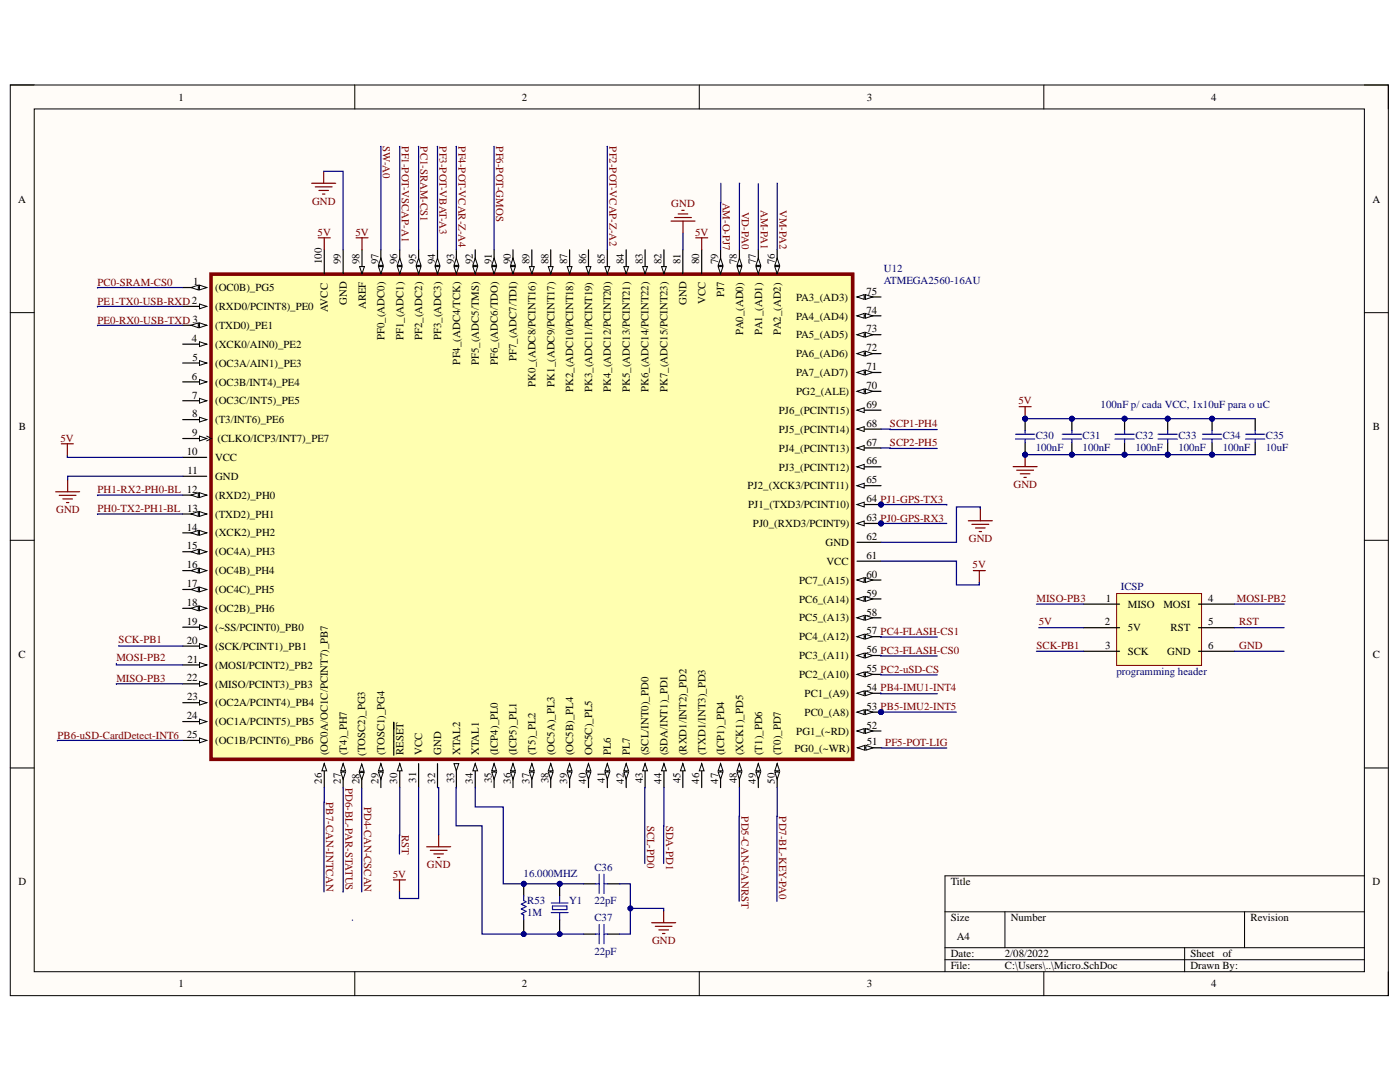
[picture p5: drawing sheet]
<svg xmlns="http://www.w3.org/2000/svg" width="279mm" height="216mm" viewBox="0 0 279 216" stroke-linecap="round" stroke-linejoin="round" font-family="sans-serif">
<defs><g id="words">
<g font-size="2.2">
<text x="35.6" y="20.1">1</text>
<text x="104.2" y="20.1">2</text>
<text x="173" y="20.1">3</text>
<text x="241.7" y="20.1">4</text>
<text x="3.6" y="40.4">A</text>
<text x="273.9" y="40.4">A</text>
<text x="64.2" y="52.7" transform="rotate(-90 64.2 52.7)">100</text>
<text x="68" y="52.7" transform="rotate(-90 68 52.7)">99</text>
<text x="71.8" y="52.7" transform="rotate(-90 71.8 52.7)">98</text>
<text x="75.5" y="52.7" transform="rotate(-90 75.5 52.7)">97</text>
<text x="79.3" y="52.7" transform="rotate(-90 79.3 52.7)">96</text>
<text x="83.1" y="52.7" transform="rotate(-90 83.1 52.7)">95</text>
<text x="86.9" y="52.7" transform="rotate(-90 86.9 52.7)">94</text>
<text x="90.6" y="52.7" transform="rotate(-90 90.6 52.7)">93</text>
<text x="94.4" y="52.7" transform="rotate(-90 94.4 52.7)">92</text>
<text x="98.2" y="52.7" transform="rotate(-90 98.2 52.7)">91</text>
<text x="101.9" y="52.7" transform="rotate(-90 101.9 52.7)">90</text>
<text x="105.7" y="52.7" transform="rotate(-90 105.7 52.7)">89</text>
<text x="109.4" y="52.7" transform="rotate(-90 109.4 52.7)">88</text>
<text x="113.2" y="52.7" transform="rotate(-90 113.2 52.7)">87</text>
<text x="117" y="52.7" transform="rotate(-90 117 52.7)">86</text>
<text x="120.7" y="52.7" transform="rotate(-90 120.7 52.7)">85</text>
<text x="124.5" y="52.7" transform="rotate(-90 124.5 52.7)">84</text>
<text x="128.3" y="52.7" transform="rotate(-90 128.3 52.7)">83</text>
<text x="132" y="52.7" transform="rotate(-90 132 52.7)">82</text>
<text x="135.8" y="52.7" transform="rotate(-90 135.8 52.7)">81</text>
<text x="139.6" y="52.7" transform="rotate(-90 139.6 52.7)">80</text>
<text x="143.3" y="52.7" transform="rotate(-90 143.3 52.7)">79</text>
<text x="147.1" y="52.7" transform="rotate(-90 147.1 52.7)">78</text>
<text x="150.8" y="52.7" transform="rotate(-90 150.8 52.7)">77</text>
<text x="154.7" y="52.7" transform="rotate(-90 154.7 52.7)">76</text>
<text x="38.5" y="56.9">1</text>
<text x="42.9" y="58.1">(OC0B)_PG5</text>
<text x="144.5" y="59.3" transform="rotate(-90 144.5 59.3)">PJ7</text>
<text x="158.9" y="60">PA3_(AD3)</text>
<text x="172.9" y="58.8">75</text>
<text x="42.9" y="61.9">(RXD0/PCINT8)_PE0</text>
<text x="42.9" y="65.7">(TXD0)_PE1</text>
<text x="65.4" y="62.2" transform="rotate(-90 65.4 62.2)">AVCC</text>
<text x="69.2" y="60.9" transform="rotate(-90 69.2 60.9)">GND</text>
<text x="73" y="61.7" transform="rotate(-90 73 61.7)">AREF</text>
<text x="137" y="60.9" transform="rotate(-90 137 60.9)">GND</text>
<text x="140.8" y="60.7" transform="rotate(-90 140.8 60.7)">VCC</text>
<text x="158.9" y="63.8">PA4_(AD4)</text>
<text x="172.9" y="62.6">74</text>
<text x="38.3" y="68.2">4</text>
<text x="38.4" y="72">5</text>
<text x="42.9" y="69.4">(XCK0/AIN0)_PE2</text>
<text x="76.8" y="67.9" transform="rotate(-90 76.8 67.9)">PF0_(ADC0)</text>
<text x="80.5" y="67.9" transform="rotate(-90 80.5 67.9)">PF1_(ADC1)</text>
<text x="84.3" y="67.9" transform="rotate(-90 84.3 67.9)">PF2_(ADC2)</text>
<text x="88" y="67.9" transform="rotate(-90 88 67.9)">PF3_(ADC3)</text>
<text x="148.3" y="66.8" transform="rotate(-90 148.3 66.8)">PA0_(AD0)</text>
<text x="152.1" y="66.8" transform="rotate(-90 152.1 66.8)">PA1_(AD1)</text>
<text x="155.8" y="66.8" transform="rotate(-90 155.8 66.8)">PA2_(AD2)</text>
<text x="158.9" y="67.5">PA5_(AD5)</text>
<text x="158.9" y="71.3">PA6_(AD6)</text>
<text x="172.9" y="66.3">73</text>
<text x="172.9" y="70.1">72</text>
<text x="38.3" y="75.8">6</text>
<text x="42.9" y="73.2">(OC3A/AIN1)_PE3</text>
<text x="42.9" y="76.9">(OC3B/INT4)_PE4</text>
<text x="91.8" y="72.8" transform="rotate(-90 91.8 72.8)">PF4_(ADC4/TCK)</text>
<text x="95.6" y="72.9" transform="rotate(-90 95.6 72.9)">PF5_(ADC5/TMS)</text>
<text x="99.3" y="72.9" transform="rotate(-90 99.3 72.9)">PF6_(ADC6/TDO)</text>
<text x="103.1" y="72" transform="rotate(-90 103.1 72)">PF7_(ADC7/TDI)</text>
<text x="106.9" y="77.2" transform="rotate(-90 106.9 77.2)">PK0_(ADC8/PCINT16)</text>
<text x="110.6" y="77.2" transform="rotate(-90 110.6 77.2)">PK1_(ADC9/PCINT17)</text>
<text x="158.9" y="75">PA7_(AD7)</text>
<text x="172.9" y="77.6">70</text>
<text x="172.9" y="73.9">71</text>
<text x="38.4" y="79.5">7</text>
<text x="38.4" y="83.3">8</text>
<text x="42.9" y="80.7">(OC3C/INT5)_PE5</text>
<text x="114.4" y="78.3" transform="rotate(-90 114.4 78.3)">PK2_(ADC10/PCINT18)</text>
<text x="118.2" y="78.3" transform="rotate(-90 118.2 78.3)">PK3_(ADC11/PCINT19)</text>
<text x="121.9" y="78.3" transform="rotate(-90 121.9 78.3)">PK4_(ADC12/PCINT20)</text>
<text x="125.7" y="78.3" transform="rotate(-90 125.7 78.3)">PK5_(ADC13/PCINT21)</text>
<text x="129.4" y="78.3" transform="rotate(-90 129.4 78.3)">PK6_(ADC14/PCINT22)</text>
<text x="133.2" y="78.3" transform="rotate(-90 133.2 78.3)">PK7_(ADC15/PCINT23)</text>
<text x="155.4" y="82.6">PJ6_(PCINT15)</text>
<text x="158.9" y="78.8">PG2_(ALE)</text>
<text x="172.9" y="81.4">69</text>
<text x="3.8" y="85.8">B</text>
<text x="38.4" y="87.1">9</text>
<text x="42.9" y="84.5">(T3/INT6)_PE6</text>
<text x="43.4" y="88.2">(CLKO/ICP3/INT7)_PE7</text>
<text x="155.4" y="86.3">PJ5_(PCINT14)</text>
<text x="172.9" y="88.9">67</text>
<text x="172.9" y="85.1">68</text>
<text x="274" y="85.8">B</text>
<text x="37.3" y="90.8">10</text>
<text x="37.4" y="94.6">11</text>
<text x="42.9" y="92">VCC</text>
<text x="42.9" y="95.8">GND</text>
<text x="155.4" y="93.9">PJ3_(PCINT12)</text>
<text x="155.4" y="90.1">PJ4_(PCINT13)</text>
<text x="172.9" y="92.7">66</text>
<text x="42.9" y="99.5">(RXD2)_PH0</text>
<text x="149.2" y="97.7">PJ2_(XCK3/PCINT11)</text>
<text x="149.3" y="101.4">PJ1_(TXD3/PCINT10)</text>
<text x="172.9" y="100.2">64 PJ1-GPS-TX3</text>
<text x="172.9" y="96.4">65</text>
<text x="37.3" y="105.9">14</text>
<text x="42.9" y="103.3">(TXD2)_PH1</text>
<text x="42.9" y="107">(XCK2)_PH2</text>
<text x="150.3" y="105.2">PJ0_(RXD3/PCINT9)</text>
<text x="172.9" y="104">63 PJ0-GPS-RX3</text>
<text x="172.9" y="107.8">62</text>
<text x="37.3" y="113.4">16</text>
<text x="37.3" y="109.6">15</text>
<text x="42.9" y="110.8">(OC4A)_PH3</text>
<text x="164.8" y="109">GND</text>
<text x="165" y="112.7">VCC</text>
<text x="172.9" y="111.5">61</text>
<text x="37.3" y="117.2">17</text>
<text x="42.9" y="114.6">(OC4B)_PH4</text>
<text x="42.9" y="118.3">(OC4C)_PH5</text>
<text x="159.5" y="116.5">PC7_(A15)</text>
<text x="172.9" y="119.1">59</text>
<text x="172.9" y="115.3">60</text>
<text x="37.3" y="124.7">19</text>
<text x="37.3" y="120.9">18</text>
<text x="42.9" y="125.9">(~SS/PCINT0)_PB0</text>
<text x="42.9" y="122.1">(OC2B)_PH6</text>
<text x="159.5" y="124">PC5_(A13)</text>
<text x="159.5" y="120.2">PC6_(A14)</text>
<text x="172.9" y="122.8">58</text>
<text x="220.5" y="124.8">2</text>
<text x="220.7" y="120.1">1</text>
<text x="225.1" y="121.3">MISO</text>
<text x="225.1" y="126">5V</text>
<text x="232.2" y="121.3">MOSI</text>
<text x="233.6" y="126">RST</text>
<text x="241.1" y="120.1">4</text>
<text x="241.1" y="124.8">5</text>
<text x="3.7" y="131.3">C</text>
<text x="37.3" y="128.4">20</text>
<text x="42.9" y="129.7">(SCK/PCINT1)_PB1</text>
<text x="159.5" y="131.5">PC3_(A11)</text>
<text x="159.5" y="127.8">PC4_(A12)</text>
<text x="172.9" y="130.3">56 PC3-FLASH-CS0</text>
<text x="172.9" y="126.6">57 PC4-FLASH-CS1</text>
<text x="220.6" y="129.5">3</text>
<text x="225.1" y="130.7">SCK</text>
<text x="232.9" y="130.7">GND</text>
<text x="241.1" y="129.5">6</text>
<text x="274" y="131.3">C</text>
<text x="37.3" y="136">22</text>
<text x="37.4" y="132.2">21</text>
<text x="42.9" y="137.2">(MISO/PCINT3)_PB3</text>
<text x="42.9" y="133.4">(MOSI/PCINT2)_PB2</text>
<text x="159.5" y="135.3">PC2_(A10)</text>
<text x="172.9" y="137.9">54 PB4-IMU1-INT4</text>
<text x="172.9" y="134.1">55 PC2-uSD-CS</text>
<text x="37.3" y="143.5">24</text>
<text x="37.3" y="139.8">23</text>
<text x="42.9" y="141">(OC2A/PCINT4)_PB4</text>
<text x="160.6" y="142.8">PC0_(A8)</text>
<text x="160.6" y="139.1">PC1_(A9)</text>
<text x="172.9" y="141.6">53 PB5-IMU2-INT5</text>
<text x="37.3" y="147.3">25</text>
<text x="42.9" y="144.7">(OC1A/PCINT5)_PB5</text>
<text x="42.9" y="148.5">(OC1B/PCINT6)_PB6</text>
<text x="158.5" y="150">PG0_(~WR)</text>
<text x="158.9" y="146.6">PG1_(~RD)</text>
<text x="172.9" y="145.4">52</text>
<text x="173" y="148.7">51</text>
<text x="65.4" y="150.7" transform="rotate(-90 65.4 150.7)">(OC0A/OC1C/PCINT7)_PB7</text>
<text x="69.2" y="150.7" transform="rotate(-90 69.2 150.7)">(T4)_PH7</text>
<text x="72.9" y="150.8" transform="rotate(-90 72.9 150.8)">(TOSC2)_PG3</text>
<text x="76.8" y="150.7" transform="rotate(-90 76.8 150.7)">(TOSC1)_PG4</text>
<text x="80.5" y="150.7" transform="rotate(-90 80.5 150.7)">RESET</text>
<text x="84.3" y="150.7" transform="rotate(-90 84.3 150.7)">VCC</text>
<text x="88" y="150.7" transform="rotate(-90 88 150.7)">GND</text>
<text x="91.8" y="150.7" transform="rotate(-90 91.8 150.7)">XTAL2</text>
<text x="95.6" y="150.7" transform="rotate(-90 95.6 150.7)">XTAL1</text>
<text x="99.3" y="150.7" transform="rotate(-90 99.3 150.7)">(ICP4)_PL0</text>
<text x="103.1" y="150.7" transform="rotate(-90 103.1 150.7)">(ICP5)_PL1</text>
<text x="106.9" y="150.7" transform="rotate(-90 106.9 150.7)">(T5)_PL2</text>
<text x="110.6" y="150.7" transform="rotate(-90 110.6 150.7)">(OC5A)_PL3</text>
<text x="114.4" y="150.7" transform="rotate(-90 114.4 150.7)">(OC5B)_PL4</text>
<text x="118.2" y="150.7" transform="rotate(-90 118.2 150.7)">OC5C)_PL5</text>
<text x="121.9" y="150.7" transform="rotate(-90 121.9 150.7)">PL6</text>
<text x="125.7" y="150.7" transform="rotate(-90 125.7 150.7)">PL7</text>
<text x="129.4" y="150.7" transform="rotate(-90 129.4 150.7)">(SCL/INT0)_PD0</text>
<text x="133.2" y="150.7" transform="rotate(-90 133.2 150.7)">(SDA/INT1)_PD1</text>
<text x="137" y="150.7" transform="rotate(-90 137 150.7)">(RXD1/INT2)_PD2</text>
<text x="140.8" y="150.7" transform="rotate(-90 140.8 150.7)">(TXD1/INT3)_PD3</text>
<text x="144.5" y="150.7" transform="rotate(-90 144.5 150.7)">(ICP1)_PD4</text>
<text x="148.3" y="150.7" transform="rotate(-90 148.3 150.7)">(XCK1)_PD5</text>
<text x="152.1" y="150.7" transform="rotate(-90 152.1 150.7)">(T1)_PD6</text>
<text x="155.8" y="150.7" transform="rotate(-90 155.8 150.7)">(T0)_PD7</text>
<text x="64.2" y="156.3" transform="rotate(-90 64.2 156.3)">26</text>
<text x="68" y="156.3" transform="rotate(-90 68 156.3)">27</text>
<text x="71.7" y="156.4" transform="rotate(-90 71.7 156.4)">28</text>
<text x="75.5" y="156.3" transform="rotate(-90 75.5 156.3)">29</text>
<text x="79.3" y="156.3" transform="rotate(-90 79.3 156.3)">30</text>
<text x="83.1" y="156.2" transform="rotate(-90 83.1 156.2)">31</text>
<text x="86.9" y="156.3" transform="rotate(-90 86.9 156.3)">32</text>
<text x="90.6" y="156.3" transform="rotate(-90 90.6 156.3)">33</text>
<text x="94.4" y="156.4" transform="rotate(-90 94.4 156.4)">34</text>
<text x="98.2" y="156.3" transform="rotate(-90 98.2 156.3)">35</text>
<text x="101.9" y="156.3" transform="rotate(-90 101.9 156.3)">36</text>
<text x="105.7" y="156.3" transform="rotate(-90 105.7 156.3)">37</text>
<text x="109.4" y="156.3" transform="rotate(-90 109.4 156.3)">38</text>
<text x="113.2" y="156.3" transform="rotate(-90 113.2 156.3)">39</text>
<text x="117" y="156.3" transform="rotate(-90 117 156.3)">40</text>
<text x="120.7" y="156.2" transform="rotate(-90 120.7 156.2)">41</text>
<text x="124.5" y="156.3" transform="rotate(-90 124.5 156.3)">42</text>
<text x="128.3" y="156.3" transform="rotate(-90 128.3 156.3)">43</text>
<text x="132" y="156.4" transform="rotate(-90 132 156.4)">44</text>
<text x="135.8" y="156.3" transform="rotate(-90 135.8 156.3)">45</text>
<text x="139.6" y="156.3" transform="rotate(-90 139.6 156.3)">46</text>
<text x="143.3" y="156.3" transform="rotate(-90 143.3 156.3)">47</text>
<text x="147.1" y="156.3" transform="rotate(-90 147.1 156.3)">48</text>
<text x="150.8" y="156.3" transform="rotate(-90 150.8 156.3)">49</text>
<text x="154.7" y="156.3" transform="rotate(-90 154.7 156.3)">50</text>
<text x="3.7" y="176.7">D</text>
<text x="189.8" y="176.7">Title</text>
<text x="273.9" y="176.7">D</text>
<text x="189.8" y="183.9">Size</text>
<text x="201.7" y="183.9">Number</text>
<text x="249.6" y="183.9">Revision</text>
<text x="189.8" y="191">Date:</text>
<text x="191" y="187.5">A4</text>
<text x="200.5" y="191">2/08/2022</text>
<text x="237.6" y="191">Sheet</text>
<text x="244" y="191">of</text>
<text x="35.6" y="197">1</text>
<text x="104.2" y="197">2</text>
<text x="173" y="197">3</text>
<text x="189.8" y="193.4">File:</text>
<text x="200.5" y="193.4">C:\Users\..\Micro.SchDoc</text>
<text x="237.6" y="193.4">Drawn By:</text>
<text x="241.7" y="197">4</text>
</g>
<g font-size="2.2" fill="#800000">
<text x="76.4" y="29.2" transform="rotate(90 76.4 29.2)">SW-A0</text>
<text x="80.2" y="29.2" transform="rotate(90 80.2 29.2)">PF1-POT-VSCAP-A1</text>
<text x="83.9" y="29.2" transform="rotate(90 83.9 29.2)">PC1-SRAM-CS1</text>
<text x="87.7" y="29.2" transform="rotate(90 87.7 29.2)">PF3-POT-VBAT-A3</text>
<text x="91.5" y="29.2" transform="rotate(90 91.5 29.2)">PF4-POT-VCAR-Z-A4</text>
<text x="99" y="29.2" transform="rotate(90 99 29.2)">PF6-POT-GMOS</text>
<text x="121.6" y="29.2" transform="rotate(90 121.6 29.2)">PF2-POT-VCAP-Z-A2</text>
<text x="62.3" y="40.9">GND</text>
<text x="134" y="41.3">GND</text>
<text x="144.3" y="40.4" transform="rotate(90 144.3 40.4)">AM-O-PJ7</text>
<text x="151.8" y="41.9" transform="rotate(90 151.8 41.9)">AM-PA1</text>
<text x="155.6" y="41.9" transform="rotate(90 155.6 41.9)">VM-PA2</text>
<text x="63.4" y="47">5V</text>
<text x="70.9" y="47">5V</text>
<text x="138.7" y="47">5V</text>
<text x="148.1" y="42.2" transform="rotate(90 148.1 42.2)">VD-PA0</text>
<text x="19.5" y="57">PC0-SRAM-CS0</text>
<text x="19.5" y="60.8">PE1-TX0-USB-RXD2</text>
<text x="19.5" y="64.6">PE0-RX0-USB-TXD 3</text>
<text x="203.2" y="80.7">5V</text>
<text x="12.1" y="88.1">5V</text>
<text x="177.6" y="89">SCP2-PH5</text>
<text x="177.6" y="85.2">SCP1-PH4</text>
<text x="19.5" y="98.4">PH1-RX2-PH0-BL 12</text>
<text x="202.3" y="97.4">GND</text>
<text x="11.2" y="102.4">GND</text>
<text x="19.5" y="102.2">PH0-TX2-PH1-BL 13</text>
<text x="193.3" y="108.2">GND</text>
<text x="194.1" y="113.4">5V</text>
<text x="206.8" y="120.1">MISO-PB3</text>
<text x="207.3" y="124.8">5V</text>
<text x="246.8" y="120.1">MOSI-PB2</text>
<text x="247.3" y="124.8">RST</text>
<text x="23.2" y="131.9">MOSI-PB2</text>
<text x="23.7" y="128.4">SCK-PB1</text>
<text x="206.8" y="129.5">SCK-PB1</text>
<text x="247.3" y="129.5">GND</text>
<text x="23.2" y="136.1">MISO-PB3</text>
<text x="11.5" y="147.4">PB6-uSD-CardDetect-INT6</text>
<text x="176.7" y="148.8">PF5-POT-LIG</text>
<text x="65.1" y="160.1" transform="rotate(90 65.1 160.1)">PB7-CAN-INTCAN</text>
<text x="68.9" y="157.2" transform="rotate(90 68.9 157.2)">PD6-BL-PAR-STATUS</text>
<text x="72.7" y="161" transform="rotate(90 72.7 161)">PD4-CAN-CSCAN</text>
<text x="80.2" y="166.7" transform="rotate(90 80.2 166.7)">RST</text>
<text x="129.2" y="164.8" transform="rotate(90 129.2 164.8)">SCL-PD0</text>
<text x="132.9" y="164.8" transform="rotate(90 132.9 164.8)">SDA-PD1</text>
<text x="148" y="162.9" transform="rotate(90 148 162.9)">PD5-CAN-CANRST</text>
<text x="155.5" y="162.9" transform="rotate(90 155.5 162.9)">PD7-BL-KEY-PA0</text>
<text x="85.2" y="173.3">GND</text>
<text x="78.4" y="175.1">5V</text>
<text x="130.1" y="188.4">GND</text>
</g>
<g font-size="2.2" fill="#000080">
<text x="176.4" y="54.2">U12</text>
<text x="176.4" y="56.7">ATMEGA2560-16AU</text>
<text x="219.7" y="81.4">100nF p/ cada VCC, 1x10uF para o uC</text>
<text x="206.7" y="87.6">C30</text>
<text x="216.1" y="87.6">C31</text>
<text x="226.6" y="87.6">C32</text>
<text x="235.2" y="87.6">C33</text>
<text x="244" y="87.6">C34</text>
<text x="252.6" y="87.6">C35</text>
<text x="206.7" y="90">100nF</text>
<text x="216.1" y="90">100nF</text>
<text x="226.6" y="90">100nF</text>
<text x="235.2" y="90">100nF</text>
<text x="244" y="90">100nF</text>
<text x="252.6" y="90">10uF</text>
<text x="223.7" y="117.7">ICSP</text>
<text x="222.8" y="134.7">programming header</text>
<text x="118.6" y="173.7">C36</text>
<text x="104.5" y="175">16.000MHZ</text>
<text x="105.2" y="180.4">R53</text>
<text x="105.2" y="182.8">1M</text>
<text x="113.6" y="180.4">Y1</text>
<text x="118.6" y="180.4">22pF</text>
<text x="118.6" y="183.8">C37</text>
<text x="118.6" y="190.5">22pF</text>
</g>
</g></defs>
<path d="M2.1 17h275v181.7h-275z" fill-rule="evenodd" fill="#fffcf8"/>
<path d="M2.1 17h275v181.7h-275z" fill="none" stroke="#000" stroke-width=".2"/>
<path d="M6.8 21.7h265.5v172.2h-265.5z" fill-rule="evenodd" fill="#fffcf8"/>
<g fill="none" stroke="#000" stroke-width=".2">
<path d="M2 17h4.8M70.8 17v4.7M139.6 17v4.7M208.3 17v4.7M272.3 17h4.8v4.7M6.8 21.7h265.5v172.2h-265.5zM2 62.4h4.8M272.3 62.4h4.8M2 107.8h4.8M272.3 107.8h4.8M2 153.2h4.8M272.3 153.2h4.8"/>
<path d="M272.3 174.8h-83.7v19.1M70.8 193.9v4.8M139.6 193.9v4.8M188.6 181.9h83.7M188.6 189.1h83.7M188.6 191.5h83.7M200.5 181.9v7.2M208.3 193.9v4.8M236.4 189.1v4.8M248.4 181.9v7.2M277.1 193.9v4.8"/>
</g>
<path d="M202.2 93.1h4.8M202.9 93.8h3.4M203.6 94.5h1.9M204.3 95.3h.5M204.6 90.7v2.4" fill="none" stroke="#800000" stroke-width=".24"/>
<circle cx="204.6" cy="90.7" r=".48" fill="#000080"/>
<circle cx="204.6" cy="90.7" r=".48" fill="none" stroke="#000080" stroke-width=".2"/>
<circle cx="204.6" cy="83.5" r=".48" fill="#000080"/>
<circle cx="204.6" cy="83.5" r=".48" fill="none" stroke="#000080" stroke-width=".2"/>
<circle cx="204.6" cy="90.7" r=".48" fill="#000080"/>
<circle cx="204.6" cy="90.7" r=".48" fill="none" stroke="#000080" stroke-width=".2"/>
<path d="M204.6 83.5v2.4" fill="none" stroke="#000" stroke-width=".24"/>
<circle cx="204.6" cy="83.5" r=".48" fill="#000080"/>
<circle cx="204.6" cy="83.5" r=".48" fill="none" stroke="#000080" stroke-width=".2"/>
<path d="M204.6 88.3v2.4" fill="none" stroke="#000" stroke-width=".24"/>
<circle cx="204.6" cy="90.7" r=".48" fill="#000080"/>
<circle cx="204.6" cy="90.7" r=".48" fill="none" stroke="#000080" stroke-width=".2"/>
<path d="M202.7 87.6h3.8M202.7 86.6h3.8M204.6 85.9v.7M204.6 87.6v.7M248.6 87.6h3.8M248.6 86.6h3.8M250.5 85.9v.7M250.5 87.6v.7" fill="none" stroke="#00f" stroke-width=".24"/>
<path d="M250.5 83.5v2.4M250.5 88.3v2.4" fill="none" stroke="#000" stroke-width=".24"/>
<circle cx="175.8" cy="104.4" r=".48" fill="#000080"/>
<circle cx="175.8" cy="104.4" r=".48" fill="none" stroke="#000080" stroke-width=".2"/>
<circle cx="175.8" cy="100.7" r=".48" fill="#000080"/>
<circle cx="175.8" cy="100.7" r=".48" fill="none" stroke="#000080" stroke-width=".2"/>
<circle cx="175.8" cy="142.1" r=".48" fill="#000080"/>
<circle cx="175.8" cy="142.1" r=".48" fill="none" stroke="#000080" stroke-width=".2"/>
<path d="M42.1 54.7h128.1v96.8h-128.1z" fill-rule="evenodd" fill="#ffffb0"/>
<path d="M42.1 54.7h128.1v96.8h-128.1z" fill="none" stroke="#800000" stroke-width=".72"/>
<path d="M79.8 152.4v4.8" fill="none" stroke="#000" stroke-width=".24"/>
<path d="M79.8 152.4l.5 1.4h-1z" fill="#f8fcff"/>
<path d="M79.8 152.4l.5 1.4h-1z" fill="none" stroke="#000" stroke-width=".2"/>
<path d="M36.5 87.5h4.7M78.6 144.1v6.6" fill="none" stroke="#000" stroke-width=".24"/>
<path d="M39.8 87l1.4 .5-1.4 .5z" fill="#f8fcff"/>
<path d="M39.8 87l1.4 .5-1.4 .5zM41.2 87l1 .5-1 .5" fill="none" stroke="#000" stroke-width=".2"/>
<path d="M36.5 136.4h4.7" fill="none" stroke="#000" stroke-width=".24"/>
<path d="M39.8 136l1.4 .4-1.4 .5z" fill="#f8fcff"/>
<path d="M39.8 136l1.4 .4-1.4 .5z" fill="none" stroke="#000" stroke-width=".2"/>
<path d="M36.5 132.7h4.7" fill="none" stroke="#000" stroke-width=".24"/>
<path d="M39.8 132.2l1.4 .5-1.4 .5z" fill="#f8fcff"/>
<path d="M39.8 132.2l1.4 .5-1.4 .5z" fill="none" stroke="#000" stroke-width=".2"/>
<path d="M64.7 152.4v4.8" fill="none" stroke="#000" stroke-width=".24"/>
<path d="M64.7 152.4l.5 1.4h-1z" fill="#f8fcff"/>
<path d="M64.7 152.4l.5 1.4h-1z" fill="none" stroke="#000" stroke-width=".2"/>
<path d="M36.5 144h4.7" fill="none" stroke="#000" stroke-width=".24"/>
<path d="M39.8 143.5l1.4 .5-1.4 .5z" fill="#f8fcff"/>
<path d="M39.8 143.5l1.4 .5-1.4 .5z" fill="none" stroke="#000" stroke-width=".2"/>
<path d="M36.5 147.7h4.7" fill="none" stroke="#000" stroke-width=".24"/>
<path d="M39.8 147.3l1.4 .4-1.4 .5z" fill="#f8fcff"/>
<path d="M39.8 147.3l1.4 .4-1.4 .5z" fill="none" stroke="#000" stroke-width=".2"/>
<path d="M36.5 140.2h4.7" fill="none" stroke="#000" stroke-width=".24"/>
<path d="M39.8 139.7l1.4 .5-1.4 .5z" fill="#f8fcff"/>
<path d="M39.8 139.7l1.4 .5-1.4 .5z" fill="none" stroke="#000" stroke-width=".2"/>
<path d="M36.5 72.4h4.7" fill="none" stroke="#000" stroke-width=".24"/>
<path d="M39.8 72l1.4 .4-1.4 .5z" fill="#f8fcff"/>
<path d="M39.8 72l1.4 .4-1.4 .5z" fill="none" stroke="#000" stroke-width=".2"/>
<path d="M36.5 76.2h4.7" fill="none" stroke="#000" stroke-width=".24"/>
<path d="M39.8 75.7l1.4 .5-1.4 .5z" fill="#f8fcff"/>
<path d="M39.8 75.7l1.4 .5-1.4 .5z" fill="none" stroke="#000" stroke-width=".2"/>
<path d="M36.5 80h4.7" fill="none" stroke="#000" stroke-width=".24"/>
<path d="M39.8 79.5l1.4 .5-1.4 .4z" fill="#f8fcff"/>
<path d="M39.8 79.5l1.4 .5-1.4 .4z" fill="none" stroke="#000" stroke-width=".2"/>
<path d="M36.5 61.1h4.7" fill="none" stroke="#000" stroke-width=".24"/>
<path d="M39.8 60.7l1.4 .4-1.4 .5z" fill="#f8fcff"/>
<path d="M39.8 60.7l1.4 .4-1.4 .5z" fill="none" stroke="#000" stroke-width=".2"/>
<path d="M136.3 152.4v4.8" fill="none" stroke="#000" stroke-width=".24"/>
<path d="M136.3 152.4l.4 1.4h-.9z" fill="#f8fcff"/>
<path d="M136.3 152.4l.4 1.4h-.9z" fill="none" stroke="#000" stroke-width=".2"/>
<path d="M36.5 128.9h4.7" fill="none" stroke="#000" stroke-width=".24"/>
<path d="M39.8 128.4l1.4 .5-1.4 .5z" fill="#f8fcff"/>
<path d="M39.8 128.4l1.4 .5-1.4 .5z" fill="none" stroke="#000" stroke-width=".2"/>
<path d="M128.7 152.4v4.8" fill="none" stroke="#000" stroke-width=".24"/>
<path d="M128.7 152.4l.5 1.4h-.9z" fill="#f8fcff"/>
<path d="M128.7 152.4l.5 1.4h-.9z" fill="none" stroke="#000" stroke-width=".2"/>
<path d="M132.5 152.4v4.8" fill="none" stroke="#000" stroke-width=".24"/>
<path d="M132.5 152.4l.5 1.4h-1z" fill="#f8fcff"/>
<path d="M132.5 152.4l.5 1.4h-1z" fill="none" stroke="#000" stroke-width=".2"/>
<path d="M36.5 83.7h4.7" fill="none" stroke="#000" stroke-width=".24"/>
<path d="M39.8 83.3l1.4 .4-1.4 .5z" fill="#f8fcff"/>
<path d="M39.8 83.3l1.4 .4-1.4 .5z" fill="none" stroke="#000" stroke-width=".2"/>
<path d="M140 152.4v4.8" fill="none" stroke="#000" stroke-width=".24"/>
<path d="M140 152.4l.5 1.4h-.9z" fill="#f8fcff"/>
<path d="M140 152.4l.5 1.4h-.9z" fill="none" stroke="#000" stroke-width=".2"/>
<path d="M36.5 68.7h4.7" fill="none" stroke="#000" stroke-width=".24"/>
<path d="M39.8 68.2l1.4 .5-1.4 .5z" fill="#f8fcff"/>
<path d="M39.8 68.2l1.4 .5-1.4 .5z" fill="none" stroke="#000" stroke-width=".2"/>
<path d="M36.5 125.2h4.7" fill="none" stroke="#000" stroke-width=".24"/>
<path d="M39.8 124.7l1.4 .5-1.4 .4z" fill="#f8fcff"/>
<path d="M39.8 124.7l1.4 .5-1.4 .4z" fill="none" stroke="#000" stroke-width=".2"/>
<path d="M72.2 49.8v4.8" fill="none" stroke="#000" stroke-width=".24"/>
<path d="M71.8 53.2h.9l-.5 1.4z" fill="#f8fcff"/>
<path d="M71.8 53.2h.9l-.5 1.4z" fill="none" stroke="#000" stroke-width=".2"/>
<path d="M171 104.4h4.8" fill="none" stroke="#000" stroke-width=".24"/>
<path d="M171 104.4l1.5-.4v.9z" fill="#f8fcff"/>
<path d="M171 104.4l1.5-.4v.9z" fill="none" stroke="#000" stroke-width=".2"/>
<circle cx="175.8" cy="104.4" r=".48" fill="#000080"/>
<circle cx="175.8" cy="104.4" r=".48" fill="none" stroke="#000080" stroke-width=".2"/>
<path d="M171 100.7h4.8" fill="none" stroke="#000" stroke-width=".24"/>
<path d="M171 100.7l1.5-.5v1z" fill="#f8fcff"/>
<path d="M171 100.7l1.5-.5v1z" fill="none" stroke="#000" stroke-width=".2"/>
<circle cx="175.8" cy="100.7" r=".48" fill="#000080"/>
<circle cx="175.8" cy="100.7" r=".48" fill="none" stroke="#000080" stroke-width=".2"/>
<path d="M171 96.9h4.8" fill="none" stroke="#000" stroke-width=".24"/>
<path d="M171 96.9l1.5-.5v1z" fill="#f8fcff"/>
<path d="M171 96.9l1.5-.5v1z" fill="none" stroke="#000" stroke-width=".2"/>
<path d="M171 93.1h4.8" fill="none" stroke="#000" stroke-width=".24"/>
<path d="M171 93.1l1.5-.4v.9z" fill="#f8fcff"/>
<path d="M171 93.1l1.5-.4v.9z" fill="none" stroke="#000" stroke-width=".2"/>
<path d="M171 89.4h4.8" fill="none" stroke="#000" stroke-width=".24"/>
<path d="M171 89.4l1.5-.5v1z" fill="#f8fcff"/>
<path d="M171 89.4l1.5-.5v1z" fill="none" stroke="#000" stroke-width=".2"/>
<path d="M171 85.6h4.8" fill="none" stroke="#000" stroke-width=".24"/>
<path d="M171 85.6l1.5-.5v1z" fill="#f8fcff"/>
<path d="M171 85.6l1.5-.5v1z" fill="none" stroke="#000" stroke-width=".2"/>
<path d="M171 81.9h4.8" fill="none" stroke="#000" stroke-width=".24"/>
<path d="M171 81.9l1.5-.5v.9z" fill="#f8fcff"/>
<path d="M171 81.9l1.5-.5v.9z" fill="none" stroke="#000" stroke-width=".2"/>
<path d="M106.1 49.8v4.8" fill="none" stroke="#000" stroke-width=".24"/>
<path d="M105.7 53.2h.9l-.5 1.4z" fill="#f8fcff"/>
<path d="M105.7 53.2h.9l-.5 1.4z" fill="none" stroke="#000" stroke-width=".2"/>
<path d="M109.9 49.8v4.8" fill="none" stroke="#000" stroke-width=".24"/>
<path d="M109.4 53.2h1l-.5 1.4z" fill="#f8fcff"/>
<path d="M109.4 53.2h1l-.5 1.4z" fill="none" stroke="#000" stroke-width=".2"/>
<path d="M113.7 49.8v4.8" fill="none" stroke="#000" stroke-width=".24"/>
<path d="M113.2 53.2h1l-.5 1.4z" fill="#f8fcff"/>
<path d="M113.2 53.2h1l-.5 1.4z" fill="none" stroke="#000" stroke-width=".2"/>
<path d="M117.4 49.8v4.8" fill="none" stroke="#000" stroke-width=".24"/>
<path d="M117 53.2h.9l-.5 1.4z" fill="#f8fcff"/>
<path d="M117 53.2h.9l-.5 1.4z" fill="none" stroke="#000" stroke-width=".2"/>
<path d="M121.2 49.8v4.8" fill="none" stroke="#000" stroke-width=".24"/>
<path d="M120.7 53.2h1l-.5 1.4z" fill="#f8fcff"/>
<path d="M120.7 53.2h1l-.5 1.4z" fill="none" stroke="#000" stroke-width=".2"/>
<path d="M125 49.8v4.8" fill="none" stroke="#000" stroke-width=".24"/>
<path d="M124.5 53.2h1l-.5 1.4z" fill="#f8fcff"/>
<path d="M124.5 53.2h1l-.5 1.4z" fill="none" stroke="#000" stroke-width=".2"/>
<path d="M128.7 49.8v4.8" fill="none" stroke="#000" stroke-width=".24"/>
<path d="M128.3 53.2h.9l-.5 1.4z" fill="#f8fcff"/>
<path d="M128.3 53.2h.9l-.5 1.4z" fill="none" stroke="#000" stroke-width=".2"/>
<path d="M132.5 49.8v4.8" fill="none" stroke="#000" stroke-width=".24"/>
<path d="M132 53.2h1l-.5 1.4z" fill="#f8fcff"/>
<path d="M132 53.2h1l-.5 1.4z" fill="none" stroke="#000" stroke-width=".2"/>
<path d="M94.8 152.4v4.8" fill="none" stroke="#000" stroke-width=".24"/>
<path d="M94.8 152.4l.5 1.4h-.9z" fill="#f8fcff"/>
<path d="M94.8 152.4l.5 1.4h-.9z" fill="none" stroke="#000" stroke-width=".2"/>
<path d="M143.8 152.4v4.8" fill="none" stroke="#000" stroke-width=".24"/>
<path d="M143.8 152.4l.5 1.4h-1z" fill="#f8fcff"/>
<path d="M143.8 152.4l.5 1.4h-1z" fill="none" stroke="#000" stroke-width=".2"/>
<path d="M143.3 154h1l-.5 1.5z" fill="#f8fcff"/>
<path d="M143.3 154h1l-.5 1.5z" fill="none" stroke="#000" stroke-width=".2"/>
<path d="M98.6 152.4v4.8" fill="none" stroke="#000" stroke-width=".24"/>
<path d="M98.6 152.4l.5 1.4h-1z" fill="#f8fcff"/>
<path d="M98.6 152.4l.5 1.4h-1z" fill="none" stroke="#000" stroke-width=".2"/>
<path d="M98.1 154h1l-.5 1.5z" fill="#f8fcff"/>
<path d="M98.1 154h1l-.5 1.5z" fill="none" stroke="#000" stroke-width=".2"/>
<path d="M102.4 152.4v4.8" fill="none" stroke="#000" stroke-width=".24"/>
<path d="M102.4 152.4l.5 1.4h-1z" fill="#f8fcff"/>
<path d="M102.4 152.4l.5 1.4h-1z" fill="none" stroke="#000" stroke-width=".2"/>
<path d="M101.9 154h1l-.5 1.5z" fill="#f8fcff"/>
<path d="M101.9 154h1l-.5 1.5z" fill="none" stroke="#000" stroke-width=".2"/>
<path d="M36.5 57.4h4.7" fill="none" stroke="#000" stroke-width=".24"/>
<path d="M39.8 56.9l1.4 .5-1.4 .5z" fill="#f8fcff"/>
<path d="M39.8 56.9l1.4 .5-1.4 .5z" fill="none" stroke="#000" stroke-width=".2"/>
<path d="M38.1 57.4l1.5-.5v1z" fill="#f8fcff"/>
<path d="M38.1 57.4l1.5-.5v1z" fill="none" stroke="#000" stroke-width=".2"/>
<path d="M36.5 121.4h4.7" fill="none" stroke="#000" stroke-width=".24"/>
<path d="M39.8 120.9l1.4 .5-1.4 .5z" fill="#f8fcff"/>
<path d="M39.8 120.9l1.4 .5-1.4 .5z" fill="none" stroke="#000" stroke-width=".2"/>
<path d="M38.1 121.4l1.5-.5v1z" fill="#f8fcff"/>
<path d="M38.1 121.4l1.5-.5v1z" fill="none" stroke="#000" stroke-width=".2"/>
<path d="M36.5 110.1h4.7" fill="none" stroke="#000" stroke-width=".24"/>
<path d="M39.8 109.6l1.4 .5-1.4 .5z" fill="#f8fcff"/>
<path d="M39.8 109.6l1.4 .5-1.4 .5z" fill="none" stroke="#000" stroke-width=".2"/>
<path d="M38.1 110.1l1.5-.5v1z" fill="#f8fcff"/>
<path d="M38.1 110.1l1.5-.5v1z" fill="none" stroke="#000" stroke-width=".2"/>
<path d="M36.5 98.8h4.7" fill="none" stroke="#000" stroke-width=".24"/>
<path d="M39.8 98.3l1.4 .5-1.4 .5z" fill="#f8fcff"/>
<path d="M39.8 98.3l1.4 .5-1.4 .5z" fill="none" stroke="#000" stroke-width=".2"/>
<path d="M38.1 98.8l1.5-.5v1z" fill="#f8fcff"/>
<path d="M38.1 98.8l1.5-.5v1z" fill="none" stroke="#000" stroke-width=".2"/>
<path d="M155.1 152.4v4.8" fill="none" stroke="#000" stroke-width=".24"/>
<path d="M155.1 152.4l.5 1.4h-1z" fill="#f8fcff"/>
<path d="M155.1 152.4l.5 1.4h-1z" fill="none" stroke="#000" stroke-width=".2"/>
<path d="M154.6 154h1l-.5 1.5z" fill="#f8fcff"/>
<path d="M154.6 154h1l-.5 1.5z" fill="none" stroke="#000" stroke-width=".2"/>
<path d="M151.3 152.4v4.8" fill="none" stroke="#000" stroke-width=".24"/>
<path d="M151.3 152.4l.5 1.4h-.9z" fill="#f8fcff"/>
<path d="M151.3 152.4l.5 1.4h-.9z" fill="none" stroke="#000" stroke-width=".2"/>
<path d="M150.9 154h.9l-.5 1.5z" fill="#f8fcff"/>
<path d="M150.9 154h.9l-.5 1.5z" fill="none" stroke="#000" stroke-width=".2"/>
<path d="M76 152.4v4.8" fill="none" stroke="#000" stroke-width=".24"/>
<path d="M76 152.4l.5 1.4h-1z" fill="#f8fcff"/>
<path d="M76 152.4l.5 1.4h-1z" fill="none" stroke="#000" stroke-width=".2"/>
<path d="M75.5 154h1l-.5 1.5z" fill="#f8fcff"/>
<path d="M75.5 154h1l-.5 1.5z" fill="none" stroke="#000" stroke-width=".2"/>
<path d="M72.2 152.5v4.8" fill="none" stroke="#000" stroke-width=".24"/>
<path d="M72.2 152.5l.5 1.4h-1z" fill="#f8fcff"/>
<path d="M72.2 152.5l.5 1.4h-1z" fill="none" stroke="#000" stroke-width=".2"/>
<path d="M71.7 154.1h1l-.5 1.5z" fill="#f8fcff"/>
<path d="M71.7 154.1h1l-.5 1.5z" fill="none" stroke="#000" stroke-width=".2"/>
<path d="M36.5 64.9h4.7" fill="none" stroke="#000" stroke-width=".24"/>
<path d="M39.8 64.4l1.4 .5-1.4 .5z" fill="#f8fcff"/>
<path d="M39.8 64.4l1.4 .5-1.4 .5z" fill="none" stroke="#000" stroke-width=".2"/>
<path d="M38.1 64.9l1.5-.5v1z" fill="#f8fcff"/>
<path d="M38.1 64.9l1.5-.5v1z" fill="none" stroke="#000" stroke-width=".2"/>
<path d="M36.5 102.6h4.7" fill="none" stroke="#000" stroke-width=".24"/>
<path d="M39.8 102.1l1.4 .5-1.4 .4z" fill="#f8fcff"/>
<path d="M39.8 102.1l1.4 .5-1.4 .4z" fill="none" stroke="#000" stroke-width=".2"/>
<path d="M38.1 102.6l1.5-.5v.9z" fill="#f8fcff"/>
<path d="M38.1 102.6l1.5-.5v.9z" fill="none" stroke="#000" stroke-width=".2"/>
<path d="M147.6 152.4v4.8" fill="none" stroke="#000" stroke-width=".24"/>
<path d="M147.6 152.4l.5 1.4h-1z" fill="#f8fcff"/>
<path d="M147.6 152.4l.5 1.4h-1z" fill="none" stroke="#000" stroke-width=".2"/>
<path d="M147.1 154h1l-.5 1.5z" fill="#f8fcff"/>
<path d="M147.1 154h1l-.5 1.5z" fill="none" stroke="#000" stroke-width=".2"/>
<path d="M36.5 106.3h4.7" fill="none" stroke="#000" stroke-width=".24"/>
<path d="M39.8 105.8l1.4 .5-1.4 .5z" fill="#f8fcff"/>
<path d="M39.8 105.8l1.4 .5-1.4 .5z" fill="none" stroke="#000" stroke-width=".2"/>
<path d="M38.1 106.3l1.5-.5v1z" fill="#f8fcff"/>
<path d="M38.1 106.3l1.5-.5v1z" fill="none" stroke="#000" stroke-width=".2"/>
<path d="M117.4 152.4v4.8" fill="none" stroke="#000" stroke-width=".24"/>
<path d="M117.4 152.4l.5 1.4h-.9z" fill="#f8fcff"/>
<path d="M117.4 152.4l.5 1.4h-.9z" fill="none" stroke="#000" stroke-width=".2"/>
<path d="M117 154h.9l-.5 1.5z" fill="#f8fcff"/>
<path d="M117 154h.9l-.5 1.5z" fill="none" stroke="#000" stroke-width=".2"/>
<path d="M147.6 49.8v4.8" fill="none" stroke="#000" stroke-width=".24"/>
<path d="M147.1 53.2h1l-.5 1.4z" fill="#f8fcff"/>
<path d="M147.1 53.2h1l-.5 1.4z" fill="none" stroke="#000" stroke-width=".2"/>
<path d="M147.6 51.5l.5 1.5h-1z" fill="#f8fcff"/>
<path d="M147.6 51.5l.5 1.5h-1z" fill="none" stroke="#000" stroke-width=".2"/>
<path d="M151.3 49.8v4.8" fill="none" stroke="#000" stroke-width=".24"/>
<path d="M150.9 53.2h.9l-.5 1.4z" fill="#f8fcff"/>
<path d="M150.9 53.2h.9l-.5 1.4z" fill="none" stroke="#000" stroke-width=".2"/>
<path d="M151.3 51.5l.5 1.5h-.9z" fill="#f8fcff"/>
<path d="M151.3 51.5l.5 1.5h-.9z" fill="none" stroke="#000" stroke-width=".2"/>
<path d="M155.1 49.8v4.8" fill="none" stroke="#000" stroke-width=".24"/>
<path d="M154.6 53.2h1l-.5 1.4z" fill="#f8fcff"/>
<path d="M154.6 53.2h1l-.5 1.4z" fill="none" stroke="#000" stroke-width=".2"/>
<path d="M155.1 51.5l.5 1.5h-1z" fill="#f8fcff"/>
<path d="M155.1 51.5l.5 1.5h-1z" fill="none" stroke="#000" stroke-width=".2"/>
<path d="M171 59.3h4.8" fill="none" stroke="#000" stroke-width=".24"/>
<path d="M171 59.3l1.5-.5v.9z" fill="#f8fcff"/>
<path d="M171 59.3l1.5-.5v.9z" fill="none" stroke="#000" stroke-width=".2"/>
<path d="M172.7 58.8l1.4 .5-1.4 .4z" fill="#f8fcff"/>
<path d="M172.7 58.8l1.4 .5-1.4 .4z" fill="none" stroke="#000" stroke-width=".2"/>
<path d="M171 142.1h4.8" fill="none" stroke="#000" stroke-width=".24"/>
<path d="M171 142.1l1.5-.5v1z" fill="#f8fcff"/>
<path d="M171 142.1l1.5-.5v1z" fill="none" stroke="#000" stroke-width=".2"/>
<path d="M172.7 141.6l1.4 .5-1.4 .5z" fill="#f8fcff"/>
<path d="M172.7 141.6l1.4 .5-1.4 .5z" fill="none" stroke="#000" stroke-width=".2"/>
<circle cx="175.8" cy="142.1" r=".48" fill="#000080"/>
<circle cx="175.8" cy="142.1" r=".48" fill="none" stroke="#000080" stroke-width=".2"/>
<path d="M171 138.3h4.8" fill="none" stroke="#000" stroke-width=".24"/>
<path d="M171 138.3l1.5-.4v.9z" fill="#f8fcff"/>
<path d="M171 138.3l1.5-.4v.9z" fill="none" stroke="#000" stroke-width=".2"/>
<path d="M172.7 137.9l1.4 .4-1.4 .5z" fill="#f8fcff"/>
<path d="M172.7 137.9l1.4 .4-1.4 .5z" fill="none" stroke="#000" stroke-width=".2"/>
<path d="M171 134.6h4.8" fill="none" stroke="#000" stroke-width=".24"/>
<path d="M171 134.6l1.5-.5v.9z" fill="#f8fcff"/>
<path d="M171 134.6l1.5-.5v.9z" fill="none" stroke="#000" stroke-width=".2"/>
<path d="M172.7 134.1l1.4 .5-1.4 .4z" fill="#f8fcff"/>
<path d="M172.7 134.1l1.4 .5-1.4 .4z" fill="none" stroke="#000" stroke-width=".2"/>
<path d="M171 130.8h4.8" fill="none" stroke="#000" stroke-width=".24"/>
<path d="M171 130.8l1.5-.5v1z" fill="#f8fcff"/>
<path d="M171 130.8l1.5-.5v1z" fill="none" stroke="#000" stroke-width=".2"/>
<path d="M172.7 130.3l1.4 .5-1.4 .5z" fill="#f8fcff"/>
<path d="M172.7 130.3l1.4 .5-1.4 .5z" fill="none" stroke="#000" stroke-width=".2"/>
<path d="M76 49.8v4.8" fill="none" stroke="#000" stroke-width=".24"/>
<path d="M75.5 53.2h1l-.5 1.4z" fill="#f8fcff"/>
<path d="M75.5 53.2h1l-.5 1.4z" fill="none" stroke="#000" stroke-width=".2"/>
<path d="M76 51.5l.5 1.5h-1z" fill="#f8fcff"/>
<path d="M76 51.5l.5 1.5h-1z" fill="none" stroke="#000" stroke-width=".2"/>
<path d="M79.8 49.8v4.8" fill="none" stroke="#000" stroke-width=".24"/>
<path d="M79.3 53.2h1l-.5 1.4z" fill="#f8fcff"/>
<path d="M79.3 53.2h1l-.5 1.4z" fill="none" stroke="#000" stroke-width=".2"/>
<path d="M79.8 51.5l.5 1.5h-1z" fill="#f8fcff"/>
<path d="M79.8 51.5l.5 1.5h-1z" fill="none" stroke="#000" stroke-width=".2"/>
<path d="M83.5 49.8v4.8" fill="none" stroke="#000" stroke-width=".24"/>
<path d="M83.1 53.2h.9l-.5 1.4z" fill="#f8fcff"/>
<path d="M83.1 53.2h.9l-.5 1.4z" fill="none" stroke="#000" stroke-width=".2"/>
<path d="M83.5 51.5l.5 1.5h-.9z" fill="#f8fcff"/>
<path d="M83.5 51.5l.5 1.5h-.9z" fill="none" stroke="#000" stroke-width=".2"/>
<path d="M87.3 49.8v4.8" fill="none" stroke="#000" stroke-width=".24"/>
<path d="M86.8 53.2h1l-.5 1.4z" fill="#f8fcff"/>
<path d="M86.8 53.2h1l-.5 1.4z" fill="none" stroke="#000" stroke-width=".2"/>
<path d="M87.3 51.5l.5 1.5h-1z" fill="#f8fcff"/>
<path d="M87.3 51.5l.5 1.5h-1z" fill="none" stroke="#000" stroke-width=".2"/>
<path d="M171.1 149.2h4.8" fill="none" stroke="#000" stroke-width=".24"/>
<path d="M171.1 149.2l1.5-.5v1z" fill="#f8fcff"/>
<path d="M171.1 149.2l1.5-.5v1z" fill="none" stroke="#000" stroke-width=".2"/>
<path d="M172.8 148.7l1.4 .5-1.4 .5z" fill="#f8fcff"/>
<path d="M172.8 148.7l1.4 .5-1.4 .5z" fill="none" stroke="#000" stroke-width=".2"/>
<path d="M171 145.9h4.8" fill="none" stroke="#000" stroke-width=".24"/>
<path d="M171 145.9l1.5-.5v.9z" fill="#f8fcff"/>
<path d="M171 145.9l1.5-.5v.9z" fill="none" stroke="#000" stroke-width=".2"/>
<path d="M172.7 145.4l1.4 .5-1.4 .4z" fill="#f8fcff"/>
<path d="M172.7 145.4l1.4 .5-1.4 .4z" fill="none" stroke="#000" stroke-width=".2"/>
<path d="M171 78.1h4.8" fill="none" stroke="#000" stroke-width=".24"/>
<path d="M171 78.1l1.5-.5v1z" fill="#f8fcff"/>
<path d="M171 78.1l1.5-.5v1z" fill="none" stroke="#000" stroke-width=".2"/>
<path d="M172.7 77.6l1.4 .5-1.4 .5z" fill="#f8fcff"/>
<path d="M172.7 77.6l1.4 .5-1.4 .5z" fill="none" stroke="#000" stroke-width=".2"/>
<path d="M143.8 49.8v4.8" fill="none" stroke="#000" stroke-width=".24"/>
<path d="M143.3 53.2h1l-.5 1.4z" fill="#f8fcff"/>
<path d="M143.3 53.2h1l-.5 1.4z" fill="none" stroke="#000" stroke-width=".2"/>
<path d="M143.8 51.5l.5 1.5h-1z" fill="#f8fcff"/>
<path d="M143.8 51.5l.5 1.5h-1z" fill="none" stroke="#000" stroke-width=".2"/>
<path d="M121.2 152.4v4.8" fill="none" stroke="#000" stroke-width=".24"/>
<path d="M121.2 152.4l.5 1.4h-1z" fill="#f8fcff"/>
<path d="M121.2 152.4l.5 1.4h-1z" fill="none" stroke="#000" stroke-width=".2"/>
<path d="M120.7 154h1l-.5 1.5z" fill="#f8fcff"/>
<path d="M120.7 154h1l-.5 1.5z" fill="none" stroke="#000" stroke-width=".2"/>
<path d="M125 152.4v4.8" fill="none" stroke="#000" stroke-width=".24"/>
<path d="M125 152.4l.5 1.4h-1z" fill="#f8fcff"/>
<path d="M125 152.4l.5 1.4h-1z" fill="none" stroke="#000" stroke-width=".2"/>
<path d="M124.5 154h1l-.5 1.5z" fill="#f8fcff"/>
<path d="M124.5 154h1l-.5 1.5z" fill="none" stroke="#000" stroke-width=".2"/>
<path d="M64.7 49.8v4.8M140 49.8v4.8M36.5 91.3h4.7M171 112h4.8M83.5 152.4v4.8M91.1 152.4v4.8" fill="none" stroke="#000" stroke-width=".24"/>
<path d="M90.6 152.4h1l-.5 1.4z" fill="#f8fcff"/>
<path d="M90.6 152.4h1l-.5 1.4z" fill="none" stroke="#000" stroke-width=".2"/>
<path d="M36.5 113.9h4.7" fill="none" stroke="#000" stroke-width=".24"/>
<path d="M39.8 113.4l1.4 .5-1.4 .4z" fill="#f8fcff"/>
<path d="M39.8 113.4l1.4 .5-1.4 .4z" fill="none" stroke="#000" stroke-width=".2"/>
<path d="M38.1 113.9l1.5-.5v.9z" fill="#f8fcff"/>
<path d="M38.1 113.9l1.5-.5v.9z" fill="none" stroke="#000" stroke-width=".2"/>
<path d="M36.5 117.6h4.7" fill="none" stroke="#000" stroke-width=".24"/>
<path d="M39.8 117.1l1.4 .5-1.4 .5z" fill="#f8fcff"/>
<path d="M39.8 117.1l1.4 .5-1.4 .5z" fill="none" stroke="#000" stroke-width=".2"/>
<path d="M38.1 117.6l1.5-.5v1z" fill="#f8fcff"/>
<path d="M38.1 117.6l1.5-.5v1z" fill="none" stroke="#000" stroke-width=".2"/>
<path d="M109.9 152.4v4.8" fill="none" stroke="#000" stroke-width=".24"/>
<path d="M109.9 152.4l.5 1.4h-1z" fill="#f8fcff"/>
<path d="M109.9 152.4l.5 1.4h-1z" fill="none" stroke="#000" stroke-width=".2"/>
<path d="M109.4 154h1l-.5 1.5z" fill="#f8fcff"/>
<path d="M109.4 154h1l-.5 1.5z" fill="none" stroke="#000" stroke-width=".2"/>
<path d="M113.7 152.4v4.8" fill="none" stroke="#000" stroke-width=".24"/>
<path d="M113.7 152.4l.5 1.4h-1z" fill="#f8fcff"/>
<path d="M113.7 152.4l.5 1.4h-1z" fill="none" stroke="#000" stroke-width=".2"/>
<path d="M113.2 154h1l-.5 1.5z" fill="#f8fcff"/>
<path d="M113.2 154h1l-.5 1.5z" fill="none" stroke="#000" stroke-width=".2"/>
<path d="M68.5 152.4v4.8" fill="none" stroke="#000" stroke-width=".24"/>
<path d="M68.5 152.4l.5 1.4h-1z" fill="#f8fcff"/>
<path d="M68.5 152.4l.5 1.4h-1z" fill="none" stroke="#000" stroke-width=".2"/>
<path d="M68 154h1l-.5 1.5z" fill="#f8fcff"/>
<path d="M68 154h1l-.5 1.5z" fill="none" stroke="#000" stroke-width=".2"/>
<path d="M106.1 152.4v4.8" fill="none" stroke="#000" stroke-width=".24"/>
<path d="M106.1 152.4l.5 1.4h-.9z" fill="#f8fcff"/>
<path d="M106.1 152.4l.5 1.4h-.9z" fill="none" stroke="#000" stroke-width=".2"/>
<path d="M105.7 154h.9l-.5 1.5z" fill="#f8fcff"/>
<path d="M105.7 154h.9l-.5 1.5z" fill="none" stroke="#000" stroke-width=".2"/>
<path d="M171 63h4.8" fill="none" stroke="#000" stroke-width=".24"/>
<path d="M171 63l1.5-.5v1z" fill="#f8fcff"/>
<path d="M171 63l1.5-.5v1z" fill="none" stroke="#000" stroke-width=".2"/>
<path d="M172.7 62.5l1.4 .5-1.4 .5z" fill="#f8fcff"/>
<path d="M172.7 62.5l1.4 .5-1.4 .5z" fill="none" stroke="#000" stroke-width=".2"/>
<path d="M171 66.8h4.8" fill="none" stroke="#000" stroke-width=".24"/>
<path d="M171 66.8l1.5-.5v1z" fill="#f8fcff"/>
<path d="M171 66.8l1.5-.5v1z" fill="none" stroke="#000" stroke-width=".2"/>
<path d="M172.7 66.3l1.4 .5-1.4 .5z" fill="#f8fcff"/>
<path d="M172.7 66.3l1.4 .5-1.4 .5z" fill="none" stroke="#000" stroke-width=".2"/>
<path d="M171 70.6h4.8" fill="none" stroke="#000" stroke-width=".24"/>
<path d="M171 70.6l1.5-.5v.9z" fill="#f8fcff"/>
<path d="M171 70.6l1.5-.5v.9z" fill="none" stroke="#000" stroke-width=".2"/>
<path d="M172.7 70.1l1.4 .5-1.4 .4z" fill="#f8fcff"/>
<path d="M172.7 70.1l1.4 .5-1.4 .4z" fill="none" stroke="#000" stroke-width=".2"/>
<path d="M171 74.3h4.8" fill="none" stroke="#000" stroke-width=".24"/>
<path d="M171 74.3l1.5-.5v1z" fill="#f8fcff"/>
<path d="M171 74.3l1.5-.5v1z" fill="none" stroke="#000" stroke-width=".2"/>
<path d="M172.7 73.8l1.4 .5-1.4 .5z" fill="#f8fcff"/>
<path d="M172.7 73.8l1.4 .5-1.4 .5z" fill="none" stroke="#000" stroke-width=".2"/>
<path d="M171 127h4.8" fill="none" stroke="#000" stroke-width=".24"/>
<path d="M171 127l1.5-.4v.9z" fill="#f8fcff"/>
<path d="M171 127l1.5-.4v.9z" fill="none" stroke="#000" stroke-width=".2"/>
<path d="M172.7 126.6l1.4 .4-1.4 .5z" fill="#f8fcff"/>
<path d="M172.7 126.6l1.4 .4-1.4 .5z" fill="none" stroke="#000" stroke-width=".2"/>
<path d="M171 123.3h4.8" fill="none" stroke="#000" stroke-width=".24"/>
<path d="M171 123.3l1.5-.5v.9z" fill="#f8fcff"/>
<path d="M171 123.3l1.5-.5v.9z" fill="none" stroke="#000" stroke-width=".2"/>
<path d="M172.7 122.8l1.4 .5-1.4 .4z" fill="#f8fcff"/>
<path d="M172.7 122.8l1.4 .5-1.4 .4z" fill="none" stroke="#000" stroke-width=".2"/>
<path d="M171 119.5h4.8" fill="none" stroke="#000" stroke-width=".24"/>
<path d="M171 119.5l1.5-.5v1z" fill="#f8fcff"/>
<path d="M171 119.5l1.5-.5v1z" fill="none" stroke="#000" stroke-width=".2"/>
<path d="M172.7 119l1.4 .5-1.4 .5z" fill="#f8fcff"/>
<path d="M172.7 119l1.4 .5-1.4 .5z" fill="none" stroke="#000" stroke-width=".2"/>
<path d="M171 115.7h4.8" fill="none" stroke="#000" stroke-width=".24"/>
<path d="M171 115.7l1.5-.4v.9z" fill="#f8fcff"/>
<path d="M171 115.7l1.5-.4v.9z" fill="none" stroke="#000" stroke-width=".2"/>
<path d="M172.7 115.3l1.4 .4-1.4 .5z" fill="#f8fcff"/>
<path d="M172.7 115.3l1.4 .4-1.4 .5z" fill="none" stroke="#000" stroke-width=".2"/>
<path d="M91.1 49.8v4.8" fill="none" stroke="#000" stroke-width=".24"/>
<path d="M90.6 53.2h1l-.5 1.4z" fill="#f8fcff"/>
<path d="M90.6 53.2h1l-.5 1.4z" fill="none" stroke="#000" stroke-width=".2"/>
<path d="M91.1 51.5l.5 1.5h-1z" fill="#f8fcff"/>
<path d="M91.1 51.5l.5 1.5h-1z" fill="none" stroke="#000" stroke-width=".2"/>
<path d="M94.8 49.8v4.8" fill="none" stroke="#000" stroke-width=".24"/>
<path d="M94.4 53.2h.9l-.5 1.4z" fill="#f8fcff"/>
<path d="M94.4 53.2h.9l-.5 1.4z" fill="none" stroke="#000" stroke-width=".2"/>
<path d="M94.8 51.5l.5 1.5h-.9z" fill="#f8fcff"/>
<path d="M94.8 51.5l.5 1.5h-.9z" fill="none" stroke="#000" stroke-width=".2"/>
<path d="M98.6 49.8v4.8" fill="none" stroke="#000" stroke-width=".24"/>
<path d="M98.1 53.2h1l-.5 1.4z" fill="#f8fcff"/>
<path d="M98.1 53.2h1l-.5 1.4z" fill="none" stroke="#000" stroke-width=".2"/>
<path d="M98.6 51.5l.5 1.5h-1z" fill="#f8fcff"/>
<path d="M98.6 51.5l.5 1.5h-1z" fill="none" stroke="#000" stroke-width=".2"/>
<path d="M102.4 49.8v4.8" fill="none" stroke="#000" stroke-width=".24"/>
<path d="M101.9 53.2h1l-.5 1.4z" fill="#f8fcff"/>
<path d="M101.9 53.2h1l-.5 1.4z" fill="none" stroke="#000" stroke-width=".2"/>
<path d="M102.4 51.5l.5 1.5h-1z" fill="#f8fcff"/>
<path d="M102.4 51.5l.5 1.5h-1z" fill="none" stroke="#000" stroke-width=".2"/>
<path d="M68.5 49.8v4.8M136.3 49.8v4.8M36.5 95h4.7M171 108.2h4.8M87.3 152.4v4.8" fill="none" stroke="#000" stroke-width=".24"/>
<path d="M203.4 81.2h2.4M204.6 81.2v2.3" fill="none" stroke="#800000" stroke-width=".24"/>
<circle cx="204.6" cy="83.5" r=".48" fill="#000080"/>
<circle cx="204.6" cy="83.5" r=".48" fill="none" stroke="#000080" stroke-width=".2"/>
<circle cx="213.9" cy="83.5" r=".48" fill="#000080"/>
<circle cx="213.9" cy="83.5" r=".48" fill="none" stroke="#000080" stroke-width=".2"/>
<circle cx="213.9" cy="90.7" r=".48" fill="#000080"/>
<circle cx="213.9" cy="90.7" r=".48" fill="none" stroke="#000080" stroke-width=".2"/>
<path d="M213.9 83.5v2.4" fill="none" stroke="#000" stroke-width=".24"/>
<circle cx="213.9" cy="83.5" r=".48" fill="#000080"/>
<circle cx="213.9" cy="83.5" r=".48" fill="none" stroke="#000080" stroke-width=".2"/>
<path d="M213.9 88.3v2.4" fill="none" stroke="#000" stroke-width=".24"/>
<circle cx="213.9" cy="90.7" r=".48" fill="#000080"/>
<circle cx="213.9" cy="90.7" r=".48" fill="none" stroke="#000080" stroke-width=".2"/>
<path d="M212 87.6h3.8M212 86.6h3.8M213.9 85.9v.7M213.9 87.6v.7" fill="none" stroke="#00f" stroke-width=".24"/>
<circle cx="224.4" cy="83.5" r=".48" fill="#000080"/>
<circle cx="224.4" cy="83.5" r=".48" fill="none" stroke="#000080" stroke-width=".2"/>
<circle cx="224.4" cy="90.7" r=".48" fill="#000080"/>
<circle cx="224.4" cy="90.7" r=".48" fill="none" stroke="#000080" stroke-width=".2"/>
<path d="M224.4 83.5v2.4" fill="none" stroke="#000" stroke-width=".24"/>
<circle cx="224.4" cy="83.5" r=".48" fill="#000080"/>
<circle cx="224.4" cy="83.5" r=".48" fill="none" stroke="#000080" stroke-width=".2"/>
<path d="M224.4 88.3v2.4" fill="none" stroke="#000" stroke-width=".24"/>
<circle cx="224.4" cy="90.7" r=".48" fill="#000080"/>
<circle cx="224.4" cy="90.7" r=".48" fill="none" stroke="#000080" stroke-width=".2"/>
<path d="M222.5 87.6h3.8M222.5 86.6h3.8M224.4 85.9v.7M224.4 87.6v.7" fill="none" stroke="#00f" stroke-width=".24"/>
<circle cx="233" cy="83.5" r=".48" fill="#000080"/>
<circle cx="233" cy="83.5" r=".48" fill="none" stroke="#000080" stroke-width=".2"/>
<circle cx="233" cy="90.7" r=".48" fill="#000080"/>
<circle cx="233" cy="90.7" r=".48" fill="none" stroke="#000080" stroke-width=".2"/>
<path d="M233 83.5v2.4" fill="none" stroke="#000" stroke-width=".24"/>
<circle cx="233" cy="83.5" r=".48" fill="#000080"/>
<circle cx="233" cy="83.5" r=".48" fill="none" stroke="#000080" stroke-width=".2"/>
<path d="M233 88.3v2.4" fill="none" stroke="#000" stroke-width=".24"/>
<circle cx="233" cy="90.7" r=".48" fill="#000080"/>
<circle cx="233" cy="90.7" r=".48" fill="none" stroke="#000080" stroke-width=".2"/>
<path d="M231.1 87.6h3.9M231.1 86.6h3.9M233 85.9v.7M233 87.6v.7" fill="none" stroke="#00f" stroke-width=".24"/>
<circle cx="241.9" cy="83.5" r=".48" fill="#000080"/>
<circle cx="241.9" cy="83.5" r=".48" fill="none" stroke="#000080" stroke-width=".2"/>
<circle cx="241.9" cy="90.7" r=".48" fill="#000080"/>
<circle cx="241.9" cy="90.7" r=".48" fill="none" stroke="#000080" stroke-width=".2"/>
<path d="M241.9 83.5v2.4" fill="none" stroke="#000" stroke-width=".24"/>
<circle cx="241.9" cy="83.5" r=".48" fill="#000080"/>
<circle cx="241.9" cy="83.5" r=".48" fill="none" stroke="#000080" stroke-width=".2"/>
<path d="M241.9 88.3v2.4" fill="none" stroke="#000" stroke-width=".24"/>
<circle cx="241.9" cy="90.7" r=".48" fill="#000080"/>
<circle cx="241.9" cy="90.7" r=".48" fill="none" stroke="#000080" stroke-width=".2"/>
<path d="M240 87.6h3.8M240 86.6h3.8M241.9 85.9v.7M241.9 87.6v.7" fill="none" stroke="#00f" stroke-width=".24"/>
<g fill="none" stroke="#800000" stroke-width=".24">
<path d="M62.2 36.6h4.8M62.9 37.3h3.4M63.6 38h2M64.4 38.7h.4M64.6 34.2v2.4M63.5 47.5h2.4M64.7 47.5v2.3M71 47.5h2.4M72.2 47.5v2.3M133.9 44.1h4.8M134.6 43.4h3.4M135.3 42.7h2"/>
<path d="M136.1 42h.4M136.3 44.1v2.4M138.8 47.5h2.4M140 47.5v2.3M11.1 98.1h4.8M11.8 98.8h3.4M12.2 88.6h2.4M12.5 99.6h2M13.4 88.6v2.3M13.5 95.7v2.4M13.3 100.3h.4M193.3 103.9h4.7"/>
<path d="M194 104.6h3.3M194.2 113.9h2.4M194.7 105.3h1.9M195.4 106.1h.5M195.4 113.9v2.3M195.6 101.5v2.4M85.2 169h4.7M85.9 169.7h3.3M86.6 170.4h1.9M87.3 171.1h.5M87.5 166.6v2.4"/>
</g>
<circle cx="111.7" cy="176.4" r=".48" fill="#000080"/>
<circle cx="111.7" cy="176.4" r=".48" fill="none" stroke="#000080" stroke-width=".2"/>
<path d="M111.7 178.7v1.5M110 180.2h3.4M110 182.1h3.4M110.3 180.8h2.8v.7h-2.8zM111.7 182.1v1.4" fill="none" stroke="#00f" stroke-width=".24"/>
<path d="M111.7 176.4v2.3M111.7 183.5v2.4" fill="none" stroke="#000" stroke-width=".24"/>
<circle cx="111.7" cy="176.4" r=".48" fill="#000080"/>
<circle cx="111.7" cy="176.4" r=".48" fill="none" stroke="#000080" stroke-width=".2"/>
<path d="M116.5 176.4h2.4M121.3 176.4h2.3M116.5 186.4h2.4M121.3 186.4h2.3" fill="none" stroke="#000" stroke-width=".24"/>
<path d="M118.9 176.4h.7M119.6 174.4v3.9M120.5 174.4v3.9M120.5 176.4h.8M118.9 186.4h.7M119.6 184.5v3.8M120.5 184.5v3.8M120.5 186.4h.8" fill="none" stroke="#00f" stroke-width=".24"/>
<circle cx="104.5" cy="176.4" r=".48" fill="#000080"/>
<circle cx="104.5" cy="176.4" r=".48" fill="none" stroke="#000080" stroke-width=".2"/>
<path d="M104.5 176.4v2.3M104.5 183.5v2.4" fill="none" stroke="#000" stroke-width=".24"/>
<circle cx="104.5" cy="176.4" r=".48" fill="#000080"/>
<circle cx="104.5" cy="176.4" r=".48" fill="none" stroke="#000080" stroke-width=".2"/>
<path d="M104.5 178.7v1l.5 .2-1 .5 1 .5-1 .5 1 .5-1 .4 .5 .3v.9" fill="none" stroke="#00f" stroke-width=".24"/>
<path d="M78.5 175.6h2.4M79.7 175.6v2.4" fill="none" stroke="#800000" stroke-width=".24"/>
<path d="M222.8 118.4h17v14.4h-17z" fill-rule="evenodd" fill="#ffffb0"/>
<path d="M222.8 118.4h17v14.4h-17z" fill="none" stroke="#800000" stroke-width=".2"/>
<path d="M216.2 120.5h7.2M216.2 125.3h7.2M216.2 130h7.2M239.2 120.5h7.2M239.2 125.3h7.2M239.2 130h7.2" fill="none" stroke="#000" stroke-width=".24"/>
<g fill="none" stroke="#000080" stroke-width=".24">
<path d="M64.6 34.2h3.9v15.6M76 29.2v20.6M79.7 29.2l.1 20.6M83.5 29.2v20.6M87.3 29.2v20.6M151.3 36.7v13.1M36.5 57.4l-17 .1M36.5 61.1h-17v.2M36.5 64.9l-17 .1M13.4 90.9v.4h23.1M36.5 95h-23v.7M36.5 98.8l-17 .1"/>
<path d="M36.5 102.6l-17 .1M23.2 132.4v.3h13.3M23.7 128.8v.1h12.8M36.5 136.4l-13.3 .1M36.5 147.7l-25 .1M64.7 157.2v20.8M68.5 157.2l-.1 20.8M79.8 157.2l-.1 13.2M83.5 157.2v22.1h-3.8v-1.3M87.3 157.2h.2v9.4M91.1 157.2l-.1 7.6h5.2v21.6h20.3M70.3 183.6h.1"/>
</g>
<circle cx="111.7" cy="186.4" r=".48" fill="#000080"/>
<circle cx="111.7" cy="186.4" r=".48" fill="none" stroke="#000080" stroke-width=".2"/>
<circle cx="104.5" cy="186.4" r=".48" fill="#000080"/>
<circle cx="104.5" cy="186.4" r=".48" fill="none" stroke="#000080" stroke-width=".2"/>
<path d="M91 29.2l.1 20.6M94.8 157.2v3.8h5.6v15.4h16.1" fill="none" stroke="#000080" stroke-width=".24"/>
<circle cx="104.5" cy="176.4" r=".48" fill="#000080"/>
<circle cx="104.5" cy="176.4" r=".48" fill="none" stroke="#000080" stroke-width=".2"/>
<circle cx="111.7" cy="176.4" r=".48" fill="#000080"/>
<circle cx="111.7" cy="176.4" r=".48" fill="none" stroke="#000080" stroke-width=".2"/>
<path d="M98.6 29.2v20.6M121.1 29.2l.1 20.6M123.6 176.4h2.2v10h-2.2" fill="none" stroke="#000080" stroke-width=".24"/>
<circle cx="125.8" cy="181.3" r=".48" fill="#000080"/>
<circle cx="125.8" cy="181.3" r=".48" fill="none" stroke="#000080" stroke-width=".2"/>
<path d="M143.9 36.6l-.1 13.2M147.6 36.6v13.2M155.2 36.6l-.1 13.2M175.8 138.3v.1h11.3M128.7 157.2v15.1M132.5 157.2v15.1M147.6 157.2l-.1 22.6M155.1 157.2l-.1 22.6M190.8 142.1l-15 .1" fill="none" stroke="#000080" stroke-width=".24"/>
<circle cx="175.8" cy="142.1" r=".48" fill="#000080"/>
<circle cx="175.8" cy="142.1" r=".48" fill="none" stroke="#000080" stroke-width=".2"/>
<path d="M189 104.4l-13.2 .1M175.8 134.6l11.3 .1M175.8 130.8v.1h11.3M175.8 127v.1h11.3" fill="none" stroke="#000080" stroke-width=".24"/>
<circle cx="175.8" cy="104.4" r=".48" fill="#000080"/>
<circle cx="175.8" cy="104.4" r=".48" fill="none" stroke="#000080" stroke-width=".2"/>
<path d="M175.8 100.8h13.2" fill="none" stroke="#000080" stroke-width=".24"/>
<circle cx="175.8" cy="100.7" r=".48" fill="#000080"/>
<circle cx="175.8" cy="100.7" r=".48" fill="none" stroke="#000080" stroke-width=".2"/>
<path d="M175.8 89.4l11.3 .1M175.8 85.6l11.3 .1M204.6 90.7h45.9M175.8 112h15.1v4.7h4.5v-.5M195.6 101.5v-.3h-4.7v7h-15.1M175.9 149.2l13.1 .1" fill="none" stroke="#000080" stroke-width=".24"/>
<circle cx="204.6" cy="90.7" r=".48" fill="#000080"/>
<circle cx="204.6" cy="90.7" r=".48" fill="none" stroke="#000080" stroke-width=".2"/>
<circle cx="213.9" cy="90.7" r=".48" fill="#000080"/>
<circle cx="213.9" cy="90.7" r=".48" fill="none" stroke="#000080" stroke-width=".2"/>
<circle cx="224.4" cy="90.7" r=".48" fill="#000080"/>
<circle cx="224.4" cy="90.7" r=".48" fill="none" stroke="#000080" stroke-width=".2"/>
<circle cx="233" cy="90.7" r=".48" fill="#000080"/>
<circle cx="233" cy="90.7" r=".48" fill="none" stroke="#000080" stroke-width=".2"/>
<circle cx="241.9" cy="90.7" r=".48" fill="#000080"/>
<circle cx="241.9" cy="90.7" r=".48" fill="none" stroke="#000080" stroke-width=".2"/>
<path d="M204.6 83.5h45.9" fill="none" stroke="#000080" stroke-width=".24"/>
<circle cx="204.6" cy="83.5" r=".48" fill="#000080"/>
<circle cx="204.6" cy="83.5" r=".48" fill="none" stroke="#000080" stroke-width=".2"/>
<circle cx="213.9" cy="83.5" r=".48" fill="#000080"/>
<circle cx="213.9" cy="83.5" r=".48" fill="none" stroke="#000080" stroke-width=".2"/>
<circle cx="224.4" cy="83.5" r=".48" fill="#000080"/>
<circle cx="224.4" cy="83.5" r=".48" fill="none" stroke="#000080" stroke-width=".2"/>
<circle cx="233" cy="83.5" r=".48" fill="#000080"/>
<circle cx="233" cy="83.5" r=".48" fill="none" stroke="#000080" stroke-width=".2"/>
<circle cx="241.9" cy="83.5" r=".48" fill="#000080"/>
<circle cx="241.9" cy="83.5" r=".48" fill="none" stroke="#000080" stroke-width=".2"/>
<path d="M206.8 130h9.4M206.8 120.5h9.4M207.3 125.3h8.9M246.4 130h9.9M246.4 125.3h9.9M246.4 120.5h9.9M72.2 157.3v20.7M104.5 185.9v.5" fill="none" stroke="#000080" stroke-width=".24"/>
<circle cx="104.5" cy="186.4" r=".48" fill="#000080"/>
<circle cx="104.5" cy="186.4" r=".48" fill="none" stroke="#000080" stroke-width=".2"/>
<path d="M111.7 185.9v.5" fill="none" stroke="#000080" stroke-width=".24"/>
<circle cx="111.7" cy="186.4" r=".48" fill="#000080"/>
<circle cx="111.7" cy="186.4" r=".48" fill="none" stroke="#000080" stroke-width=".2"/>
<path d="M136.3 46.5v3.3M125.8 181.3h6.7v.4" fill="none" stroke="#000080" stroke-width=".24"/>
<path d="M130.1 184.1h4.7M130.8 184.8h3.3M131.5 185.6h1.9M132.2 186.3h.5M132.5 181.7v2.4" fill="none" stroke="#800000" stroke-width=".24"/>
<circle cx="125.8" cy="181.3" r=".48" fill="#000080"/>
<circle cx="125.8" cy="181.3" r=".48" fill="none" stroke="#000080" stroke-width=".2"/>
<use href="#words"/>
</svg>
